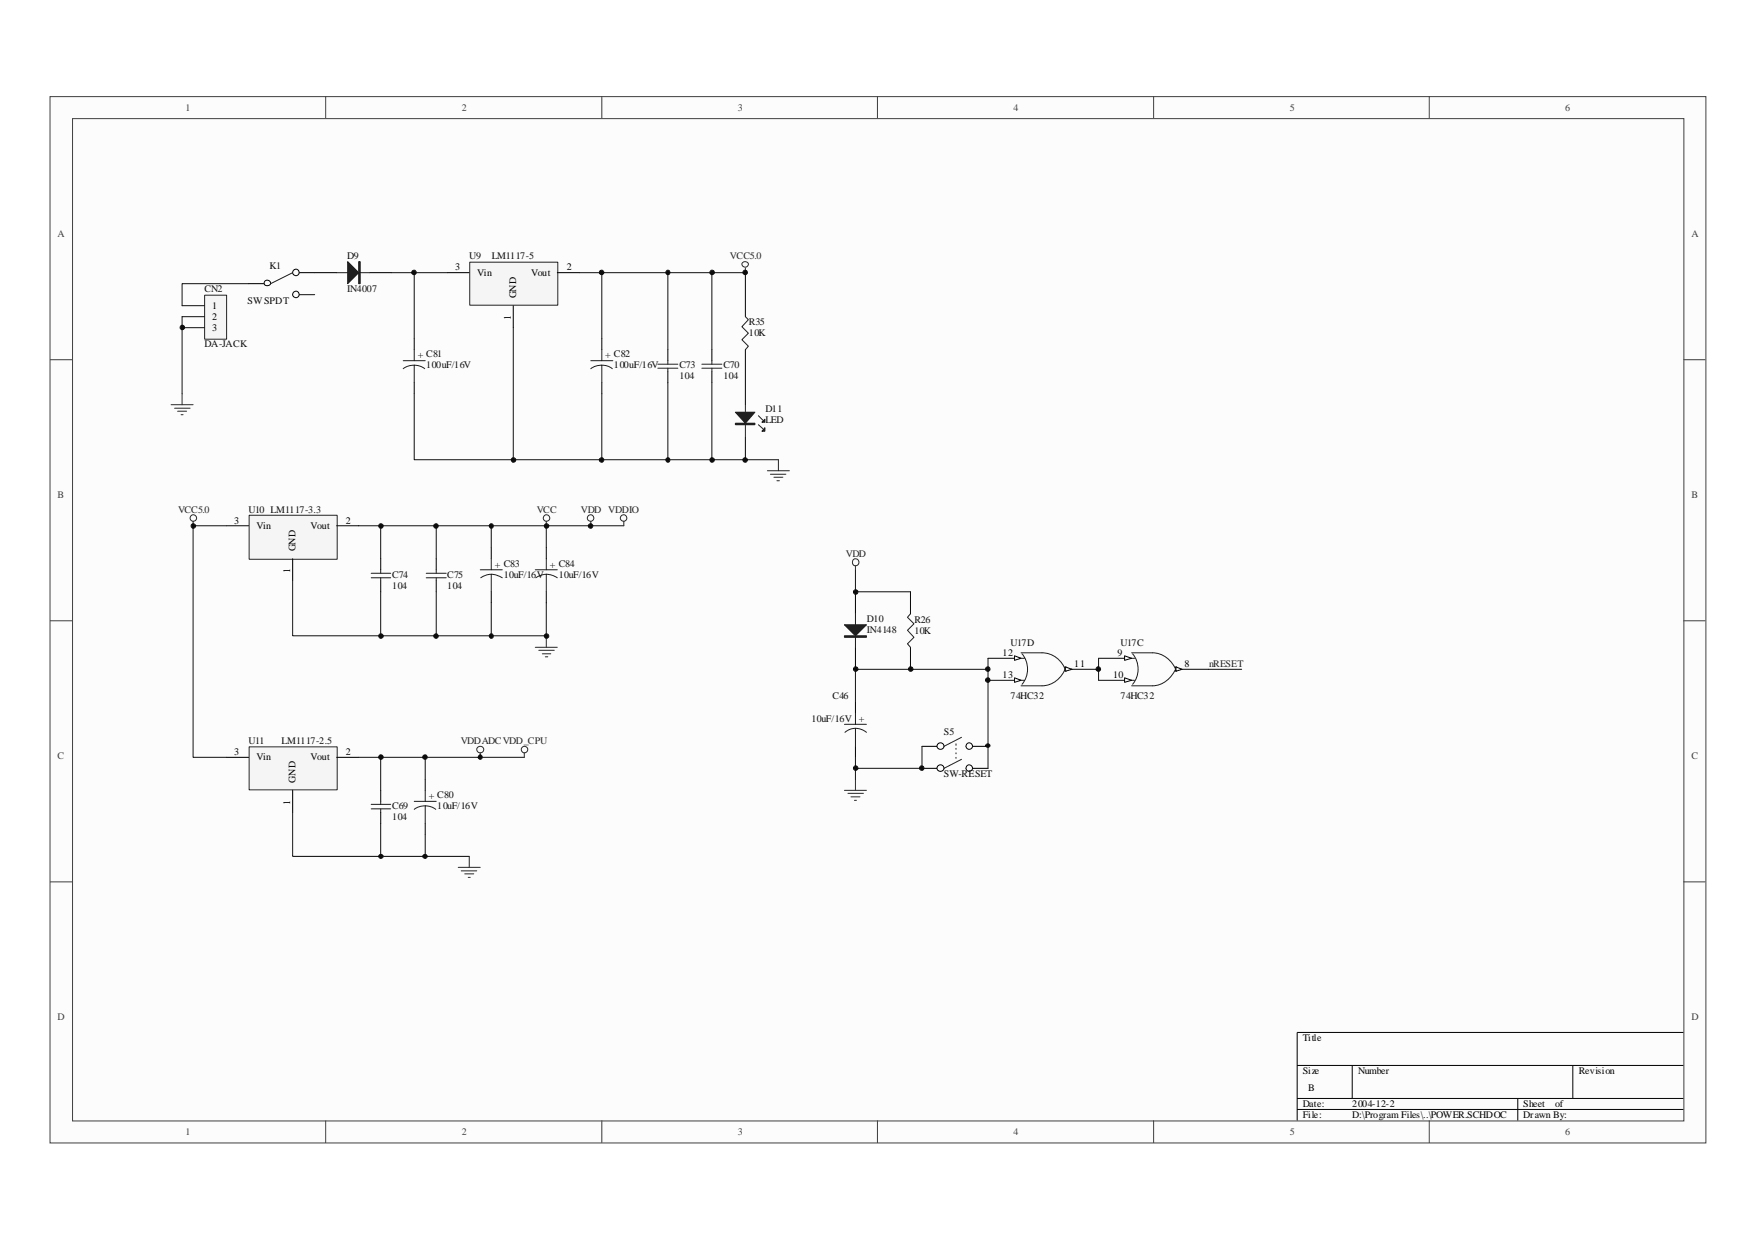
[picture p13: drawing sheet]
<svg xmlns="http://www.w3.org/2000/svg" width="297mm" height="210mm" viewBox="0 0 297 210" stroke-linecap="round" stroke-linejoin="round" font-family="sans-serif">
<defs><g id="words">
<g font-size="1.7" fill="#404040">
<text x="31.4" y="18.7">1</text>
<text x="78.1" y="18.7">2</text>
<text x="124.9" y="18.7">3</text>
<text x="171.5" y="18.7">4</text>
<text x="218.3" y="18.7">5</text>
<text x="264.9" y="18.7">6</text>
<text x="9.7" y="40.1">A</text>
<text x="286.3" y="40.1">A</text>
<text x="9.7" y="84.3">B</text>
<text x="286.3" y="84.3">B</text>
<text x="9.7" y="128.5">C</text>
<text x="286.3" y="128.5">C</text>
<text x="9.7" y="172.7">D</text>
<text x="286.3" y="172.7">D</text>
<text x="31.4" y="192.1">1</text>
<text x="78.1" y="192.1">2</text>
<text x="124.9" y="192.1">3</text>
<text x="171.5" y="192.1">4</text>
<text x="218.3" y="192.1">5</text>
<text x="264.9" y="192.1">6</text>
</g>
<g font-size="1.7" fill="#0e0e0e">
<text x="45.6" y="45.6">K1</text>
<text x="58.8" y="43.9">D9</text>
<text x="79.4" y="43.9">U9</text>
<text x="83.2" y="43.9">LM1117-5</text>
<text x="34.6" y="49.5">CN2</text>
<text x="41.9" y="51.5">SWSPDT</text>
<text x="58.8" y="49.5">IN4007</text>
<text x="34.6" y="58.8">DA-JACK</text>
<text x="126.7" y="55">R35</text>
<text x="126.7" y="56.9">10K</text>
<text x="70.7" y="60.6">+ C81</text>
<text x="72.1" y="62.3">100uF/16V</text>
<text x="102.4" y="60.6">+ C82</text>
<text x="103.9" y="62.3">100uF/16V</text>
<text x="115" y="62.3">C73</text>
<text x="115" y="64.2">104</text>
<text x="122.4" y="62.3">C70</text>
<text x="122.4" y="64.2">104</text>
<text x="129.5" y="69.8">D11</text>
<text x="129.5" y="71.6">LED</text>
<text x="42.1" y="86.8">U10 LM1117-3.3</text>
<text x="66.4" y="97.8">C74</text>
<text x="66.4" y="99.7">104</text>
<text x="75.7" y="97.8">C75</text>
<text x="75.7" y="99.7">104</text>
<text x="83.7" y="96.1">+ C83</text>
<text x="85.3" y="97.8">10uF/16V</text>
<text x="93" y="96.1">+ C84</text>
<text x="94.6" y="97.8">10uF/16V</text>
<text x="146.7" y="105.3">D10</text>
<text x="146.7" y="107.1">IN4148</text>
<text x="154.8" y="105.4">R26</text>
<text x="154.8" y="107.3">10K</text>
<text x="171" y="109.3">U17D</text>
<text x="189.7" y="109.3">U17C</text>
<text x="140.9" y="118.3">C46</text>
<text x="171" y="118.3">74HC32</text>
<text x="189.7" y="118.3">74HC32</text>
<text x="42.1" y="125.9">U11</text>
<text x="47.7" y="125.9">LM1117-2.5</text>
<text x="137.3" y="122.2">10uF/16V +</text>
<text x="159.8" y="124.5">S5</text>
<text x="159.8" y="131.5">SW-RESET</text>
<text x="66.4" y="136.9">C69</text>
<text x="72.6" y="135.2">+ C80</text>
<text x="74" y="136.9">10uF/16V</text>
<text x="66.4" y="138.8">104</text>
</g>
<g font-size="1.7">
<text x="77" y="45.7">3</text>
<text x="80.8" y="46.7">Vin</text>
<text x="89.9" y="46.7">Vout</text>
<text x="95.9" y="45.7">2</text>
<text x="35.9" y="52.3">1</text>
<text x="87.4" y="50.5" transform="rotate(-90 87.4 50.5)">GND</text>
<text x="35.9" y="54.1">2</text>
<text x="35.9" y="56">3</text>
<text x="86.4" y="54.2" transform="rotate(-90 86.4 54.2)">1</text>
<text x="39.6" y="88.7">3</text>
<text x="43.4" y="89.6">Vin</text>
<text x="52.6" y="89.6">Vout</text>
<text x="58.5" y="88.7">2</text>
<text x="50" y="93.3" transform="rotate(-90 50 93.3)">GND</text>
<text x="49.1" y="97" transform="rotate(-90 49.1 97)">1</text>
<text x="169.7" y="111">12</text>
<text x="181.8" y="112.9">11</text>
<text x="189.1" y="111">9</text>
<text x="200.5" y="112.9">8</text>
<text x="169.7" y="114.7">13</text>
<text x="188.4" y="114.7">10</text>
<text x="39.6" y="127.8">3</text>
<text x="43.4" y="128.7">Vin</text>
<text x="52.6" y="128.7">Vout</text>
<text x="58.5" y="127.8">2</text>
<text x="49.1" y="136.2" transform="rotate(-90 49.1 136.2)">1</text>
<text x="50" y="132.5" transform="rotate(-90 50 132.5)">GND</text>
<text x="220.5" y="176.3">Title</text>
<text x="220.5" y="181.9">Size</text>
<text x="221.4" y="184.7">B</text>
<text x="229.9" y="181.9">Number</text>
<text x="267.2" y="181.9">Revision</text>
<text x="220.5" y="187.5">Date:</text>
<text x="220.5" y="189.3">File:</text>
<text x="228.9" y="187.5">2004-12-2</text>
<text x="228.9" y="189.3">D:\Program Files\..\POWER.SCHDOC</text>
<text x="257.8" y="187.5">Sheet</text>
<text x="257.8" y="189.3">Drawn By:</text>
<text x="263.2" y="187.5">of</text>
</g>
<g font-size="1.7" fill="#262626">
<text x="123.5" y="43.9">VCC5.0</text>
<text x="30.1" y="86.8">VCC5.0</text>
<text x="90.8" y="86.8">VCC</text>
<text x="98.3" y="86.8">VDD VDDIO</text>
<text x="143.2" y="94.2">VDD</text>
<text x="204.6" y="112.9">nRESET</text>
<text x="78" y="125.9">VDDADCVDD_CPU</text>
</g>
</g></defs>
<path d="M8.6 16.4h280.1v177.1h-280.1z" fill="#fcfcfc"/>
<path d="M8.5 16.4h280.2v177.1h-280.2z" fill="none" stroke="#404040" stroke-width=".17"/>
<path d="M12.4 20.2h272.6v169.6h-272.6z" fill="#fcfcfc"/>
<g fill="none" stroke="#404040" stroke-width=".17">
<path d="M55.1 16.3v3.7M101.9 16.3v3.7M148.5 16.3v3.7M195.2 16.3v3.7M241.9 16.3v3.7M12.3 20.1h272.7v169.7h-272.7zM8.5 60.9h3.7M284.9 60.9h3.7M8.5 105.1h3.7M284.9 105.1h3.7M8.5 149.3h3.7M284.9 149.3h3.7"/>
<path d="M55.1 189.7v3.8M101.9 189.7v3.8M148.5 189.7v3.8M195.2 189.7v3.8M241.9 189.7v3.8"/>
</g>
<path d="M42.1 48h3.7M284.9 174.8h-65.4v14.9M219.5 180.4h65.4M219.5 185.9h65.4M219.5 187.8h65.4M228.9 180.4v5.5M256.9 185.9v3.8M266.2 180.4v5.5" fill="none" stroke="#000" stroke-width=".17"/>
<circle cx="45.3" cy="47.9" r=".53" fill="#fcfcfc" stroke="#000" stroke-width=".17"/>
<path d="M49.5 46.2h3.8" fill="none" stroke="#000" stroke-width=".17"/>
<circle cx="50.1" cy="46.1" r=".55" fill="#fcfcfc" stroke="#000" stroke-width=".17"/>
<path d="M49.5 49.9h3.8" fill="none" stroke="#000" stroke-width=".17"/>
<circle cx="50.1" cy="49.8" r=".55" fill="#fcfcfc" stroke="#000" stroke-width=".17"/>
<path d="M49.5 46.2l-3.7 1.8" fill="none" stroke="#1c1c1c" stroke-width=".17"/>
<path d="M34.7 50.1h3.7v7.3h-3.7z" fill="#f5f5f5"/>
<g fill="none" stroke="#262626" stroke-width=".17">
<path d="M34.6 50h3.8v7.4h-3.8zM126.2 45.4v.8M29 68.5h3.7M29.5 69.1h2.7M30.1 69.6h1.5M30.6 70.2h.4M30.8 66.6v1.9M129.9 79.7h3.7M131.7 77.8v1.9M130.4 80.3h2.6M131 80.8h1.5M131.5 81.4h.4"/>
<path d="M142.9 133.8h3.7M143.5 134.3h2.6M144 134.9h1.5M144.6 135.5h.3M144.8 131.9v1.9"/>
<circle cx="126.2" cy="44.7" r=".51"/>
</g>
<g fill="none" stroke="#000" stroke-width=".17">
<path d="M30.8 51.7h3.7M30.8 53.6h3.7M30.8 55.5h3.7M53.3 46.2h3.7M62.6 46.2h3.7M113 59.2v1.9M126.2 49.9v3.7M126.2 59.2v3.7M113 62.9v1.9M144.8 100.2v3.7M144.8 109.6v3.7M144.8 118.9v1.8"/>
<path d="M154.1 100.2v3.7M154.1 109.6v3.7M144.8 126.3v1.9M156 126.3h3.8"/>
</g>
<path d="M30.8 53.6v13M42.1 48h-11.3v3.7M66.3 46.2h9.4M70.1 46.2v11.1M113 46.2v13M167.2 113.3h-22.4v5.6M204.6 113.3h5.5" fill="none" stroke="#0e0e0e" stroke-width=".17"/>
<g fill="none" stroke="#1c1c1c" stroke-width=".17">
<path d="M57 46.2h5.6M126.2 53.6l.5 .5-1.1 1.2 1.1 1.1-1.1 1.1 1.1 1.1-.5 .6M111.3 62.3h3.4M111.3 61.7h3.4M113 61.1v.6M113 62.3v.6M144.8 103.9v5.7M154.1 103.9l-.5 .6 1.1 1.1-1.1 1.1 1.1 1.2-1.1 1.1 .5 .6M142.9 122.6h3.7M144.8 123.3l.8 .1 1 .6M144.8 123.3l-.8 .1-1 .6M144.8 120.7v1.9"/>
<path d="M144.8 123.3v3"/>
</g>
<g fill="#1c1c1c" stroke="#1c1c1c" stroke-width=".17">
<path d="M60.7 44.3h.3v3.7h-.3z" fill-rule="evenodd"/>
<path d="M58.8 44.3l1.9 1.9-1.9 1.8z" fill-rule="evenodd"/>
<path d="M142.9 107.6h3.7v.3h-3.7z" fill-rule="evenodd"/>
<path d="M142.9 105.8h3.7l-1.8 1.8z" fill-rule="evenodd"/>
</g>
<circle cx="159.2" cy="126.3" r=".58" fill="#fcfcfc" stroke="#000" stroke-width=".17"/>
<path d="M163.5 126.3h3.7" fill="none" stroke="#000" stroke-width=".17"/>
<circle cx="164" cy="126.3" r=".55" fill="#fcfcfc" stroke="#000" stroke-width=".17"/>
<path d="M156 130.1h3.8" fill="none" stroke="#000" stroke-width=".17"/>
<circle cx="159.2" cy="130.1" r=".58" fill="#fcfcfc" stroke="#000" stroke-width=".17"/>
<path d="M163.5 130.1h3.7" fill="none" stroke="#000" stroke-width=".17"/>
<circle cx="164" cy="130" r=".55" fill="#fcfcfc" stroke="#000" stroke-width=".17"/>
<g fill="none" stroke="#1c1c1c" stroke-width=".17">
<path d="M70.1 59.2v1.9M101.9 59.2v1.9M68.2 61.1h3.8M70.1 61.8l1.1 .2 .7 .4M70.1 61.8l-1.2 .2-.7 .4M70.1 61.8v3M100 61.1h3.7M101.9 61.8l1.1 .2 .6 .4M101.9 61.8l-1.2 .2-.7 .4M101.9 61.8v3M126.2 68.5v5.6M128.4 71.9l.7 .7"/>
<path d="M128.4 70.4l.7 .7M161.8 125.9v.3M161.8 126.7v.1M161.8 127.4v.2M161.8 128.2v.2M162.7 124.8l-2.9 1.5M162.7 128.5l-2.9 1.6"/>
</g>
<path d="M98.1 46.2h28.1v3.7M126.2 62.9v1.9M144.8 96.4v3.8h9.3M156 126.3v3.8h-11.2" fill="none" stroke="#0e0e0e" stroke-width=".17"/>
<g fill="none" stroke="#262626" stroke-width=".17">
<path d="M144.8 95.8v.6"/>
<circle cx="144.8" cy="95.2" r=".59"/>
</g>
<path d="M70.1 57.3v1.9M101.9 57.3v1.9M70.1 64.8v1.8M101.9 64.8v1.8M126.2 64.8v3.7M126.2 74.1v3.7" fill="none" stroke="#000" stroke-width=".17"/>
<g fill="#1c1c1c" stroke="#1c1c1c" stroke-width=".17">
<path d="M124.5 69.8h3.3l-1.6 1.8z" fill-rule="evenodd"/>
<path d="M124.5 71.6h3.3v.3h-3.3z" fill-rule="evenodd"/>
<path d="M129.5 72.4v.6h-.6z" fill-rule="evenodd"/>
<path d="M129.5 71v.5h-.6z" fill-rule="evenodd"/>
</g>
<path d="M79.6 44.5h14.8v7.2h-14.8z" fill="#f5f5f5"/>
<g fill="none" stroke="#262626" stroke-width=".17">
<path d="M79.5 44.4h14.9v7.3h-14.9zM32.7 88.2v.8"/>
<circle cx="32.7" cy="87.7" r=".55"/>
</g>
<path d="M75.7 46.2h3.7M86.9 51.7v3.8M94.3 46.2h3.8" fill="none" stroke="#000" stroke-width=".17"/>
<path d="M86.9 55.5v22.3h44.8M101.9 46.2v11.1M70.1 66.6v11.2h16.8M101.9 66.6v11.2M113 64.8v13" fill="none" stroke="#0e0e0e" stroke-width=".17"/>
<path d="M42.2 87.3h14.9v7.4h-14.9z" fill="#f5f5f5"/>
<path d="M42.2 87.2h14.9v7.5h-14.9z" fill="none" stroke="#262626" stroke-width=".17"/>
<path d="M38.4 89h3.7M49.5 94.6v3.7M57 89h3.7" fill="none" stroke="#000" stroke-width=".17"/>
<path d="M42.2 126.5h14.9v7.2h-14.9z" fill="#f5f5f5"/>
<g fill="none" stroke="#262626" stroke-width=".17">
<path d="M92.5 88.2v.8M100 88.2v.8M105.6 88.2v.8M90.6 109.6h3.7M91.2 110.1h2.6M91.8 110.7h1.4M92.3 111.2h.4M92.5 107.6v2M42.2 126.4h14.9v7.3h-14.9zM81.3 127.4v.8M88.7 127.4v.8M77.6 146.8h3.7"/>
<path d="M78.1 147.4h2.6M78.7 147.9h1.5M79.2 148.5h.4M79.4 145v1.8"/>
<circle cx="92.5" cy="87.7" r=".55"/>
<circle cx="100" cy="87.7" r=".55"/>
<circle cx="105.5" cy="87.7" r=".55"/>
<circle cx="81.3" cy="126.9" r=".57"/>
<circle cx="88.8" cy="126.9" r=".55"/>
</g>
<g fill="none" stroke="#000" stroke-width=".17">
<path d="M120.5 59.2v1.9M120.5 62.9v1.9M64.4 94.6v1.8M64.4 98.3v1.9M73.8 94.6v1.8M73.8 98.3v1.9M83.1 92.7v1.9M92.5 92.7v1.9M83.1 100.2v1.8M92.5 100.2v1.8M180.3 113.3h5.6M38.4 128.2h3.7"/>
<path d="M49.5 133.8v3.7M57 128.2h3.7M64.4 133.8v1.9M64.4 137.5v1.9M72 131.9v1.9M72 139.4v1.8"/>
</g>
<g fill="none" stroke="#0e0e0e" stroke-width=".17">
<path d="M120.5 46.2v13M120.5 64.8v13M38.4 89h-5.7v39.2h5.7M49.5 98.3v9.3h43v-5.6M60.7 89h44.9M64.4 89v5.6M73.8 89v5.6M83.1 89v3.7M92.5 89v3.7M64.4 100.2v7.4M73.8 100.2v7.4M83.1 102v5.6"/>
<path d="M49.5 137.5v7.5h29.9M60.7 128.2h28M64.4 128.2v5.6M64.4 139.4v5.6M72 128.2v3.7M144.8 128.2v3.7M72 141.2v3.8"/>
</g>
<g fill="none" stroke="#1c1c1c" stroke-width=".17">
<path d="M118.8 62.3h3.4M118.8 61.7h3.4M120.5 61.1v.6M120.5 62.3v.6M62.8 97.8h3.3M62.8 97h3.3M64.4 96.4v.6M64.4 97.8v.5M72.1 97.8h3.4M72.1 97h3.4M73.8 96.4v.6M73.8 97.8v.5"/>
<path d="M81.3 96.4h3.7M83.1 97.2l.8 .1 1.1 .5M83.1 97.2l-.7 .1-1 .5M83.1 94.6v1.8M83.1 97.2v3M90.6 96.4h3.7M92.5 97.2l.8 .1 1 .5M92.5 97.2l-.8 .1-1 .5M92.5 94.6v1.8M92.5 97.2v3M62.8 136.9h3.3M62.8 136.2h3.3"/>
<path d="M64.4 135.7v.5M64.4 136.9v.6M70.1 135.7h3.7M72 136.4l1.1 .2 .6 .4M72 136.4l-1.2 .2-.7 .4M72 133.8v1.9M72 136.4v3"/>
</g>
<path d="M180.3 112.9l1.1 .4-1.1 .3z" fill-rule="evenodd" fill="#fcfcfc" stroke="#000" stroke-width=".17"/>
<path d="M167.2 111.4h5.6" fill="none" stroke="#000" stroke-width=".17"/>
<path d="M171.7 111l1.1 .4-1.1 .4z" fill-rule="evenodd" fill="#fcfcfc" stroke="#000" stroke-width=".17"/>
<path d="M167.2 115.2h5.6" fill="none" stroke="#000" stroke-width=".17"/>
<path d="M171.7 114.7l1.1 .5-1.1 .3z" fill-rule="evenodd" fill="#fcfcfc" stroke="#000" stroke-width=".17"/>
<path d="M172.8 110.5h3.6a4.4 4.4 0 0 1 4 3.1M172.8 115.2h.6M172.8 111.4h.6M173 110.7a4 4 0 0 1 0 5.1M180.4 112.9a4.5 4.5 0 0 1-4 3.2h-3.6" fill="none" stroke="#1c1c1c" stroke-width=".17"/>
<path d="M199 113.3h5.6" fill="none" stroke="#000" stroke-width=".17"/>
<path d="M199 112.9l1.1 .4-1.1 .3z" fill-rule="evenodd" fill="#fcfcfc" stroke="#000" stroke-width=".17"/>
<path d="M185.9 111.4h5.6" fill="none" stroke="#000" stroke-width=".17"/>
<path d="M190.3 111l1.2 .4-1.2 .4z" fill-rule="evenodd" fill="#fcfcfc" stroke="#000" stroke-width=".17"/>
<path d="M185.9 115.2h5.6" fill="none" stroke="#000" stroke-width=".17"/>
<path d="M190.3 114.7l1.2 .5-1.2 .3z" fill-rule="evenodd" fill="#fcfcfc" stroke="#000" stroke-width=".17"/>
<path d="M191.5 110.5h3.6a4.5 4.5 0 0 1 4 3.1M191.5 115.2h.5M191.5 111.4h.5M191.7 110.7a4 4 0 0 1 0 5.1M199.1 112.9a4.6 4.6 0 0 1-4 3.2h-3.6" fill="none" stroke="#1c1c1c" stroke-width=".17"/>
<path d="M167.2 111.4v18.7M185.9 111.4v3.8" fill="none" stroke="#0e0e0e" stroke-width=".17"/>
<g fill="#0e0e0e" stroke="#0e0e0e" stroke-width=".17">
<path d="M166.8 126.1a.39 .39 0 0 1 .7 0l.1 .2a.41 .41 0 0 1-.4 .2 .41 .41 0 0 1-.4-.2z" fill-rule="evenodd"/>
<circle cx="30.9" cy="55.4" r=".39"/>
<circle cx="32.7" cy="89" r=".39"/>
<circle cx="64.5" cy="145" r=".36"/>
<circle cx="64.5" cy="128.2" r=".39"/>
<circle cx="64.5" cy="107.7" r=".39"/>
<circle cx="64.5" cy="89" r=".39"/>
<circle cx="70.1" cy="46.1" r=".38"/>
<circle cx="72" cy="145" r=".35"/>
<circle cx="71.9" cy="128.2" r=".38"/>
<circle cx="73.8" cy="107.7" r=".38"/>
<circle cx="73.8" cy="89" r=".38"/>
<circle cx="81.3" cy="128.2" r=".36"/>
<circle cx="83.1" cy="107.7" r=".36"/>
<circle cx="83.1" cy="89" r=".36"/>
<circle cx="86.9" cy="77.9" r=".39"/>
<circle cx="92.5" cy="107.7" r=".39"/>
<circle cx="92.5" cy="89" r=".39"/>
<circle cx="100" cy="89" r=".38"/>
<circle cx="101.8" cy="77.9" r=".38"/>
<circle cx="101.8" cy="46.1" r=".38"/>
<circle cx="113" cy="77.9" r=".36"/>
<circle cx="113" cy="46.1" r=".36"/>
<circle cx="120.5" cy="77.9" r=".39"/>
<circle cx="120.5" cy="46.1" r=".39"/>
<circle cx="126.1" cy="77.9" r=".38"/>
<circle cx="126.1" cy="46.1" r=".38"/>
<circle cx="144.8" cy="130" r=".39"/>
<circle cx="144.8" cy="113.3" r=".39"/>
<circle cx="144.8" cy="100.2" r=".39"/>
<circle cx="154.1" cy="113.3" r=".39"/>
<circle cx="156" cy="130" r=".38"/>
<circle cx="167.2" cy="115.1" r=".38"/>
<circle cx="167.2" cy="113.3" r=".38"/>
<circle cx="185.9" cy="113.2" r=".38"/>
</g>
<use href="#words"/>
</svg>
